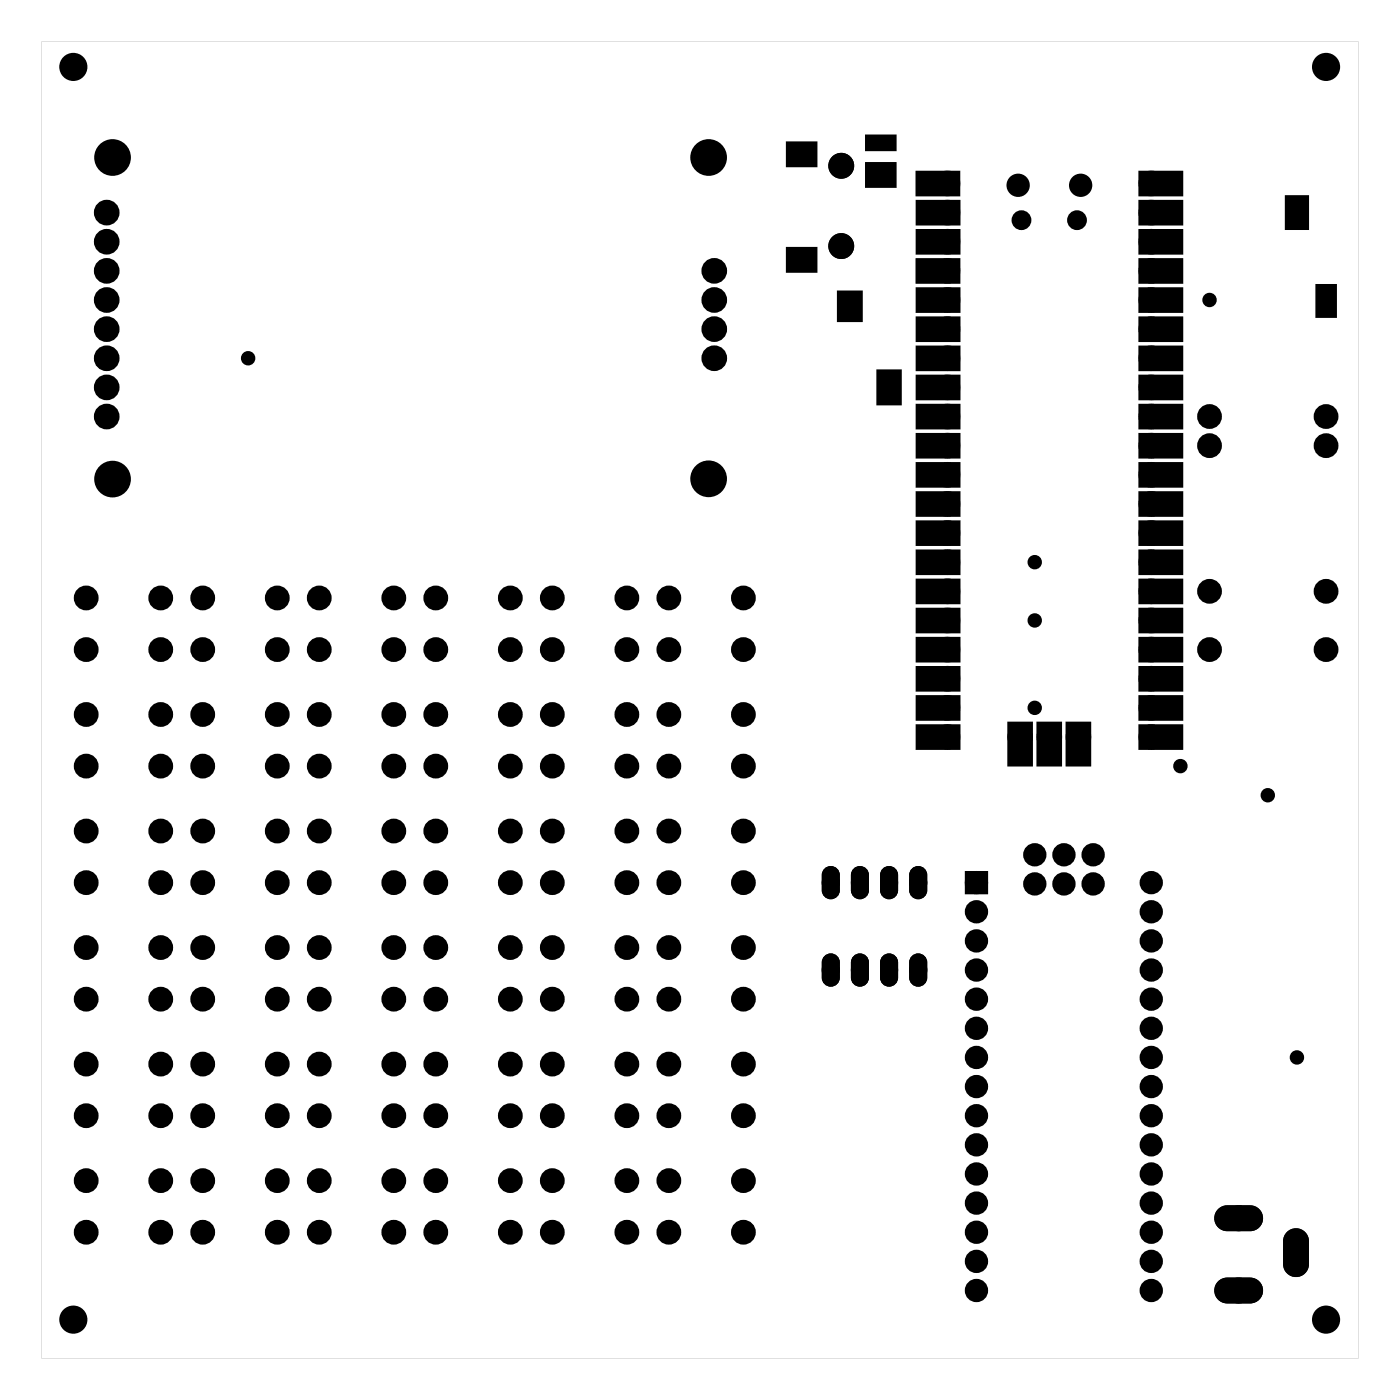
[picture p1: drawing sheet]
<svg xmlns="http://www.w3.org/2000/svg" width="122mm" height="122mm" viewBox="0 0 122 122" stroke-linecap="round" stroke-linejoin="round" font-family="sans-serif">
<g fill="#000">
<path d="M68.6 12.5h2.5v2h-2.5zM75.5 14.3h2.5v2h-2.5zM75.5 11.9h2.5v1.2h-2.5zM79.9 15h3.7v2h-3.7zM80 17.6h3.6v1.9h-3.6zM99.4 17.6h3.6v1.9h-3.6zM99.4 15h3.6v2h-3.6zM112.1 17.1h1.9v2.8h-1.9zM68.6 21.7h2.5v2h-2.5zM73.1 25.5h2v2.5h-2zM76.5 32.3h2v2.9h-2zM79.9 22.6h3.7v2h-3.7z"/>
<path d="M80 20.1h3.6v2h-3.6zM80 25.2h3.6v2h-3.6zM80 27.7h3.6v2h-3.6zM80 30.3h3.6v1.9h-3.6zM80 32.8h3.6v2h-3.6zM80 35.3h3.6v2h-3.6zM80 37.9h3.6v2h-3.6zM99.4 37.9h3.6v2h-3.6zM99.4 35.3h3.6v2h-3.6zM99.4 32.8h3.6v2h-3.6zM99.4 30.3h3.6v1.9h-3.6zM99.4 27.7h3.6v2h-3.6z"/>
<path d="M99.4 25.2h3.6v2h-3.6zM99.4 22.6h3.6v2h-3.6zM99.4 20.1h3.6v2h-3.6zM114.8 24.9h1.6v2.7h-1.6zM80 40.4h3.6v2h-3.6zM80 43h3.6v1.9h-3.6zM80 45.5h3.6v2h-3.6zM80 48h3.6v2h-3.6zM80 50.6h3.6v2h-3.6zM80 53.1h3.6v2h-3.6zM80 55.7h3.6v1.9h-3.6zM80 58.2h3.6v2h-3.6z"/>
<path d="M99.4 58.2h3.6v2h-3.6zM99.4 55.7h3.6v1.9h-3.6zM99.4 53.1h3.6v2h-3.6zM99.4 50.6h3.6v2h-3.6zM99.4 48h3.6v2h-3.6zM99.4 45.5h3.6v2h-3.6zM99.4 43h3.6v1.9h-3.6zM99.4 40.4h3.6v2h-3.6zM80 60.7h3.6v2h-3.6zM80 63.3h3.6v2h-3.6zM84.5 76.3h1.3v1.3h-1.3zM87.9 63h2v3.7h-2z"/>
<path d="M90.5 63h2v3.7h-2zM93 63h2v3.7h-2zM99.4 63.3h3.6v2h-3.6zM99.4 60.7h3.6v2h-3.6z"/>
<path d="M3.6 3.6h114.8v114.8h-114.8zM3.6 3.6v114.8h114.8v-114.8z"/>
<path d="M72 75.8a.66 .66 0 0 1 .7-.1 .66 .66 0 0 1 .4 .6v1.3a.66 .66 0 0 1-.7 .7 .66 .66 0 0 1-.6-.7v-1.3zM72 77a.41 .41 0 0 0 .8 0 .41 .41 0 0 0-.8 0z"/>
<path d="M72 75.8a.66 .66 0 0 1 .7-.1 .66 .66 0 0 1 .4 .6v1.3a.66 .66 0 0 1-.7 .7 .66 .66 0 0 1-.6-.7v-1.3zM72 77a.41 .41 0 0 0 .8 0 .41 .41 0 0 0-.8 0z"/>
<path d="M74.5 75.8a.66 .66 0 0 1 .7-.1 .66 .66 0 0 1 .4 .6v1.3a.66 .66 0 0 1-.6 .7 .66 .66 0 0 1-.7-.7v-1.3zM74.6 77a.41 .41 0 0 0 .8 0 .41 .41 0 0 0-.8 0z"/>
<path d="M74.5 75.8a.66 .66 0 0 1 .7-.1 .66 .66 0 0 1 .4 .6v1.3a.66 .66 0 0 1-.6 .7 .66 .66 0 0 1-.7-.7v-1.3zM74.6 77a.41 .41 0 0 0 .8 0 .41 .41 0 0 0-.8 0z"/>
<path d="M77 75.8a.66 .66 0 0 1 .8-.1 .66 .66 0 0 1 .4 .6v1.3a.66 .66 0 0 1-.7 .7 .66 .66 0 0 1-.6-.7v-1.3zM77.1 77a.41 .41 0 0 0 .8 0 .41 .41 0 0 0-.8 0z"/>
<path d="M77 75.8a.66 .66 0 0 1 .8-.1 .66 .66 0 0 1 .4 .6v1.3a.66 .66 0 0 1-.7 .7 .66 .66 0 0 1-.6-.7v-1.3zM77.1 77a.41 .41 0 0 0 .8 0 .41 .41 0 0 0-.8 0z"/>
<path d="M79.6 75.8a.66 .66 0 0 1 .7-.1 .66 .66 0 0 1 .4 .6v1.3a.66 .66 0 0 1-.6 .7 .66 .66 0 0 1-.7-.7v-1.3zM79.6 77a.45 .45 0 0 0 .9 0 .45 .45 0 0 0-.9 0z"/>
<path d="M79.6 75.8a.66 .66 0 0 1 .7-.1 .66 .66 0 0 1 .4 .6v1.3a.66 .66 0 0 1-.6 .7 .66 .66 0 0 1-.7-.7v-1.3zM79.6 77a.45 .45 0 0 0 .9 0 .45 .45 0 0 0-.9 0z"/>
<path d="M72 83.4a.66 .66 0 0 1 .7-.1 .66 .66 0 0 1 .4 .6v1.3a.66 .66 0 0 1-.7 .7 .66 .66 0 0 1-.6-.7v-1.3zM72 84.6a.41 .41 0 0 0 .8 0 .41 .41 0 0 0-.8 0z"/>
<path d="M72 83.4a.66 .66 0 0 1 .7-.1 .66 .66 0 0 1 .4 .6v1.3a.66 .66 0 0 1-.7 .7 .66 .66 0 0 1-.6-.7v-1.3zM72 84.6a.41 .41 0 0 0 .8 0 .41 .41 0 0 0-.8 0z"/>
<path d="M74.5 83.4a.66 .66 0 0 1 .7-.1 .66 .66 0 0 1 .4 .6v1.3a.66 .66 0 0 1-.6 .7 .66 .66 0 0 1-.7-.7v-1.3zM74.6 84.6a.41 .41 0 0 0 .8 0 .41 .41 0 0 0-.8 0z"/>
<path d="M74.5 83.4a.66 .66 0 0 1 .7-.1 .66 .66 0 0 1 .4 .6v1.3a.66 .66 0 0 1-.6 .7 .66 .66 0 0 1-.7-.7v-1.3zM74.6 84.6a.41 .41 0 0 0 .8 0 .41 .41 0 0 0-.8 0z"/>
<path d="M77 83.4a.66 .66 0 0 1 .8-.1 .66 .66 0 0 1 .4 .6v1.3a.66 .66 0 0 1-.7 .7 .66 .66 0 0 1-.6-.7v-1.3zM77.1 84.6a.41 .41 0 0 0 .8 0 .41 .41 0 0 0-.8 0z"/>
<path d="M77 83.4a.66 .66 0 0 1 .8-.1 .66 .66 0 0 1 .4 .6v1.3a.66 .66 0 0 1-.7 .7 .66 .66 0 0 1-.6-.7v-1.3zM77.1 84.6a.41 .41 0 0 0 .8 0 .41 .41 0 0 0-.8 0z"/>
<path d="M79.6 83.4a.66 .66 0 0 1 .7-.1 .66 .66 0 0 1 .4 .6v1.3a.66 .66 0 0 1-.6 .7 .66 .66 0 0 1-.7-.7v-1.3zM79.6 84.6a.45 .45 0 0 0 .9 0 .45 .45 0 0 0-.9 0z"/>
<path d="M79.6 83.4a.66 .66 0 0 1 .7-.1 .66 .66 0 0 1 .4 .6v1.3a.66 .66 0 0 1-.6 .7 .66 .66 0 0 1-.7-.7v-1.3zM79.6 84.6a.45 .45 0 0 0 .9 0 .45 .45 0 0 0-.9 0z"/>
<path d="M106.3 105.5l.3-.2 .4-.1h2a1 1 0 0 1 1 1 1 1 0 0 1-1 1h-2a1 1 0 0 1-.9-.6 1 1 0 0 1 .2-1.1zM107.5 106.2a.5 .5 0 0 0 1 0 .5 .5 0 0 0-1 0z"/>
<path d="M106.3 111.8l.3-.2 .4-.1h2a1 1 0 0 1 1 1 1 1 0 0 1-1 1h-2a1 1 0 0 1-.9-.6 1 1 0 0 1 .2-1.1zM107.5 112.5a.5 .5 0 0 0 1 0 .5 .5 0 0 0-1 0z"/>
<path d="M106.3 105.5l.3-.2 .4-.1h2a1 1 0 0 1 1 1 1 1 0 0 1-1 1h-2a1 1 0 0 1-.9-.6 1 1 0 0 1 .2-1.1zM107.5 106.2a.5 .5 0 0 0 1 0 .5 .5 0 0 0-1 0z"/>
<path d="M106.3 111.8l.3-.2 .4-.1h2a1 1 0 0 1 1 1 1 1 0 0 1-1 1h-2a1 1 0 0 1-.9-.6 1 1 0 0 1 .2-1.1zM107.5 112.5a.5 .5 0 0 0 1 0 .5 .5 0 0 0-1 0z"/>
<path d="M112.3 107.5a1 1 0 0 1 1.1-.2 1 1 0 0 1 .6 .9v2a1 1 0 0 1-1 1 1 1 0 0 1-1-1v-2l.1-.4zM112.5 109.2a.5 .5 0 0 0 1 0 .5 .5 0 0 0-1 0z"/>
<path d="M112.3 107.5a1 1 0 0 1 1.1-.2 1 1 0 0 1 .6 .9v2a1 1 0 0 1-1 1 1 1 0 0 1-1-1v-2l.1-.4zM112.5 109.2a.5 .5 0 0 0 1 0 .5 .5 0 0 0-1 0z"/>
</g>
<g fill="#000">
<circle cx="6.4" cy="5.8" r="1.1"/>
<circle cx="9.3" cy="18.5" r=".74"/>
<circle cx="9.8" cy="13.7" r="1.6"/>
<circle cx="61.8" cy="13.7" r="1.6"/>
<circle cx="73.3" cy="14.5" r="1"/>
<circle cx="82.6" cy="16" r=".74"/>
<circle cx="82.6" cy="18.5" r=".74"/>
<circle cx="88.8" cy="16.2" r=".89"/>
<circle cx="89.1" cy="19.2" r=".74"/>
<circle cx="93.9" cy="19.2" r=".74"/>
<circle cx="94.2" cy="16.2" r=".89"/>
<circle cx="100.4" cy="16" r=".74"/>
<circle cx="100.4" cy="18.5" r=".74"/>
<circle cx="115.6" cy="5.8" r="1.1"/>
<circle cx="9.3" cy="21.1" r=".74"/>
<circle cx="9.3" cy="33.8" r=".74"/>
<circle cx="9.3" cy="31.2" r=".74"/>
<circle cx="9.3" cy="26.2" r=".74"/>
<circle cx="9.3" cy="36.3" r=".74"/>
<circle cx="9.3" cy="23.6" r=".74"/>
<circle cx="9.3" cy="28.7" r=".74"/>
<circle cx="21.6" cy="31.2" r=".35"/>
<circle cx="62.3" cy="28.7" r=".74"/>
<circle cx="62.3" cy="23.6" r=".74"/>
<circle cx="62.3" cy="31.2" r=".74"/>
<circle cx="62.3" cy="26.2" r=".74"/>
<circle cx="73.3" cy="21.5" r="1"/>
<circle cx="82.6" cy="38.9" r=".74"/>
<circle cx="82.6" cy="23.6" r=".74"/>
<circle cx="82.6" cy="26.2" r=".74"/>
<circle cx="82.6" cy="28.7" r=".74"/>
<circle cx="82.6" cy="31.2" r=".74"/>
<circle cx="82.6" cy="33.8" r=".74"/>
<circle cx="82.6" cy="36.3" r=".74"/>
<circle cx="82.6" cy="21.1" r=".74"/>
<circle cx="100.4" cy="38.9" r=".74"/>
<circle cx="100.4" cy="23.6" r=".74"/>
<circle cx="100.4" cy="26.2" r=".74"/>
<circle cx="100.4" cy="28.7" r=".74"/>
<circle cx="100.4" cy="36.3" r=".74"/>
<circle cx="100.4" cy="33.8" r=".74"/>
<circle cx="100.4" cy="31.2" r=".74"/>
<circle cx="100.4" cy="21.1" r=".74"/>
<circle cx="105.5" cy="26.2" r=".35"/>
<circle cx="105.5" cy="38.9" r=".7"/>
<circle cx="105.5" cy="36.3" r=".7"/>
<circle cx="115.6" cy="38.9" r=".7"/>
<circle cx="115.6" cy="36.3" r=".7"/>
<circle cx="7.5" cy="52.1" r=".7"/>
<circle cx="7.5" cy="56.6" r=".7"/>
<circle cx="9.8" cy="41.8" r="1.6"/>
<circle cx="14" cy="52.1" r=".7"/>
<circle cx="14" cy="56.6" r=".7"/>
<circle cx="17.7" cy="56.6" r=".7"/>
<circle cx="17.7" cy="52.1" r=".7"/>
<circle cx="24.2" cy="52.1" r=".7"/>
<circle cx="24.2" cy="56.6" r=".7"/>
<circle cx="27.8" cy="56.6" r=".7"/>
<circle cx="27.8" cy="52.1" r=".7"/>
<circle cx="34.3" cy="52.1" r=".7"/>
<circle cx="34.3" cy="56.6" r=".7"/>
<circle cx="38" cy="56.6" r=".7"/>
<circle cx="38" cy="52.1" r=".7"/>
<circle cx="44.5" cy="56.6" r=".7"/>
<circle cx="44.5" cy="52.1" r=".7"/>
<circle cx="48.2" cy="52.1" r=".7"/>
<circle cx="48.2" cy="56.6" r=".7"/>
<circle cx="54.7" cy="52.1" r=".7"/>
<circle cx="54.7" cy="56.6" r=".7"/>
<circle cx="58.3" cy="56.6" r=".7"/>
<circle cx="58.3" cy="52.1" r=".7"/>
<circle cx="61.8" cy="41.7" r="1.6"/>
<circle cx="64.8" cy="56.6" r=".7"/>
<circle cx="64.8" cy="52.1" r=".7"/>
<circle cx="82.6" cy="49" r=".74"/>
<circle cx="82.6" cy="54.1" r=".74"/>
<circle cx="82.6" cy="56.6" r=".74"/>
<circle cx="82.6" cy="41.4" r=".74"/>
<circle cx="82.6" cy="43.9" r=".74"/>
<circle cx="82.6" cy="51.6" r=".74"/>
<circle cx="82.6" cy="59.2" r=".74"/>
<circle cx="82.6" cy="46.5" r=".74"/>
<circle cx="90.2" cy="49" r=".35"/>
<circle cx="90.2" cy="54.1" r=".35"/>
<circle cx="100.4" cy="56.6" r=".74"/>
<circle cx="100.4" cy="51.6" r=".74"/>
<circle cx="100.4" cy="43.9" r=".74"/>
<circle cx="100.4" cy="59.2" r=".74"/>
<circle cx="100.4" cy="54.1" r=".74"/>
<circle cx="100.4" cy="49" r=".74"/>
<circle cx="100.4" cy="41.4" r=".74"/>
<circle cx="100.4" cy="46.5" r=".74"/>
<circle cx="105.5" cy="51.6" r=".7"/>
<circle cx="105.5" cy="56.6" r=".7"/>
<circle cx="115.6" cy="56.6" r=".7"/>
<circle cx="115.6" cy="51.6" r=".7"/>
<circle cx="7.5" cy="72.5" r=".7"/>
<circle cx="7.5" cy="77" r=".7"/>
<circle cx="7.5" cy="66.8" r=".7"/>
<circle cx="7.5" cy="62.3" r=".7"/>
<circle cx="14" cy="72.5" r=".7"/>
<circle cx="14" cy="77" r=".7"/>
<circle cx="14" cy="66.8" r=".7"/>
<circle cx="14" cy="62.3" r=".7"/>
<circle cx="17.7" cy="72.5" r=".7"/>
<circle cx="17.7" cy="77" r=".7"/>
<circle cx="17.7" cy="66.8" r=".7"/>
<circle cx="17.7" cy="62.3" r=".7"/>
<circle cx="24.2" cy="72.5" r=".7"/>
<circle cx="24.2" cy="77" r=".7"/>
<circle cx="24.2" cy="66.8" r=".7"/>
<circle cx="24.2" cy="62.3" r=".7"/>
<circle cx="27.8" cy="72.5" r=".7"/>
<circle cx="27.8" cy="77" r=".7"/>
<circle cx="27.8" cy="66.8" r=".7"/>
<circle cx="27.8" cy="62.3" r=".7"/>
<circle cx="34.3" cy="72.5" r=".7"/>
<circle cx="34.3" cy="77" r=".7"/>
<circle cx="34.3" cy="66.8" r=".7"/>
<circle cx="34.3" cy="62.3" r=".7"/>
<circle cx="38" cy="72.5" r=".7"/>
<circle cx="38" cy="77" r=".7"/>
<circle cx="38" cy="66.8" r=".7"/>
<circle cx="38" cy="62.3" r=".7"/>
<circle cx="44.5" cy="72.5" r=".7"/>
<circle cx="44.5" cy="77" r=".7"/>
<circle cx="44.5" cy="66.8" r=".7"/>
<circle cx="44.5" cy="62.3" r=".7"/>
<circle cx="48.2" cy="72.5" r=".7"/>
<circle cx="48.2" cy="77" r=".7"/>
<circle cx="48.2" cy="66.8" r=".7"/>
<circle cx="48.2" cy="62.3" r=".7"/>
<circle cx="54.7" cy="72.5" r=".7"/>
<circle cx="54.7" cy="77" r=".7"/>
<circle cx="54.7" cy="66.8" r=".7"/>
<circle cx="54.7" cy="62.3" r=".7"/>
<circle cx="58.3" cy="72.5" r=".7"/>
<circle cx="58.3" cy="77" r=".7"/>
<circle cx="58.3" cy="66.8" r=".7"/>
<circle cx="58.3" cy="62.3" r=".7"/>
<circle cx="64.8" cy="72.5" r=".7"/>
<circle cx="64.8" cy="77" r=".7"/>
<circle cx="64.8" cy="66.8" r=".7"/>
<circle cx="64.8" cy="62.3" r=".7"/>
<circle cx="72.4" cy="77" r=".53"/>
<circle cx="75" cy="77" r=".53"/>
<circle cx="77.5" cy="77" r=".53"/>
<circle cx="80.1" cy="77" r=".53"/>
<circle cx="82.6" cy="64.3" r=".74"/>
<circle cx="82.6" cy="61.7" r=".74"/>
<circle cx="85.1" cy="77" r=".67"/>
<circle cx="85.1" cy="79.5" r=".67"/>
<circle cx="88.9" cy="64.3" r=".74"/>
<circle cx="90.2" cy="61.7" r=".35"/>
<circle cx="90.2" cy="74.5" r=".67"/>
<circle cx="90.2" cy="77.1" r=".67"/>
<circle cx="91.5" cy="64.3" r=".74"/>
<circle cx="92.8" cy="74.5" r=".67"/>
<circle cx="92.8" cy="77.1" r=".67"/>
<circle cx="94" cy="64.3" r=".74"/>
<circle cx="95.3" cy="74.5" r=".67"/>
<circle cx="95.3" cy="77.1" r=".67"/>
<circle cx="100.4" cy="61.7" r=".74"/>
<circle cx="100.4" cy="64.3" r=".74"/>
<circle cx="100.4" cy="77" r=".67"/>
<circle cx="100.4" cy="79.5" r=".67"/>
<circle cx="102.9" cy="66.8" r=".35"/>
<circle cx="110.5" cy="69.3" r=".35"/>
<circle cx="7.5" cy="92.8" r=".7"/>
<circle cx="7.5" cy="97.3" r=".7"/>
<circle cx="7.5" cy="82.6" r=".7"/>
<circle cx="7.5" cy="87.1" r=".7"/>
<circle cx="14" cy="97.3" r=".7"/>
<circle cx="14" cy="92.8" r=".7"/>
<circle cx="14" cy="82.6" r=".7"/>
<circle cx="14" cy="87.1" r=".7"/>
<circle cx="17.7" cy="92.8" r=".7"/>
<circle cx="17.7" cy="97.3" r=".7"/>
<circle cx="17.7" cy="87.1" r=".7"/>
<circle cx="17.7" cy="82.6" r=".7"/>
<circle cx="24.2" cy="97.3" r=".7"/>
<circle cx="24.2" cy="92.8" r=".7"/>
<circle cx="24.2" cy="87.1" r=".7"/>
<circle cx="24.2" cy="82.6" r=".7"/>
<circle cx="27.8" cy="92.8" r=".7"/>
<circle cx="27.8" cy="97.3" r=".7"/>
<circle cx="27.8" cy="82.6" r=".7"/>
<circle cx="27.8" cy="87.1" r=".7"/>
<circle cx="34.3" cy="97.3" r=".7"/>
<circle cx="34.3" cy="92.8" r=".7"/>
<circle cx="34.3" cy="87.1" r=".7"/>
<circle cx="34.3" cy="82.6" r=".7"/>
<circle cx="38" cy="97.3" r=".7"/>
<circle cx="38" cy="92.8" r=".7"/>
<circle cx="38" cy="87.1" r=".7"/>
<circle cx="38" cy="82.6" r=".7"/>
<circle cx="44.5" cy="97.3" r=".7"/>
<circle cx="44.5" cy="92.8" r=".7"/>
<circle cx="44.5" cy="87.1" r=".7"/>
<circle cx="44.5" cy="82.6" r=".7"/>
<circle cx="48.2" cy="92.8" r=".7"/>
<circle cx="48.2" cy="97.3" r=".7"/>
<circle cx="48.2" cy="87.1" r=".7"/>
<circle cx="48.2" cy="82.6" r=".7"/>
<circle cx="54.7" cy="97.3" r=".7"/>
<circle cx="54.7" cy="92.8" r=".7"/>
<circle cx="54.7" cy="82.6" r=".7"/>
<circle cx="54.7" cy="87.1" r=".7"/>
<circle cx="58.3" cy="97.3" r=".7"/>
<circle cx="58.3" cy="92.8" r=".7"/>
<circle cx="58.3" cy="87.1" r=".7"/>
<circle cx="58.3" cy="82.6" r=".7"/>
<circle cx="64.8" cy="97.3" r=".7"/>
<circle cx="64.8" cy="92.8" r=".7"/>
<circle cx="64.8" cy="87.1" r=".7"/>
<circle cx="64.8" cy="82.6" r=".7"/>
<circle cx="72.4" cy="84.6" r=".53"/>
<circle cx="75" cy="84.6" r=".53"/>
<circle cx="77.5" cy="84.6" r=".53"/>
<circle cx="80.1" cy="84.6" r=".53"/>
<circle cx="85.1" cy="87.1" r=".67"/>
<circle cx="85.1" cy="84.6" r=".67"/>
<circle cx="85.1" cy="82" r=".67"/>
<circle cx="85.1" cy="97.3" r=".67"/>
<circle cx="85.1" cy="99.8" r=".67"/>
<circle cx="85.1" cy="89.7" r=".67"/>
<circle cx="85.1" cy="92.2" r=".67"/>
<circle cx="85.1" cy="94.7" r=".67"/>
<circle cx="100.4" cy="87.1" r=".67"/>
<circle cx="100.4" cy="82" r=".67"/>
<circle cx="100.4" cy="84.6" r=".67"/>
<circle cx="100.4" cy="97.3" r=".67"/>
<circle cx="100.4" cy="99.8" r=".67"/>
<circle cx="100.4" cy="89.7" r=".67"/>
<circle cx="100.4" cy="94.7" r=".67"/>
<circle cx="100.4" cy="92.2" r=".67"/>
<circle cx="113.1" cy="92.2" r=".35"/>
<circle cx="6.4" cy="115.1" r="1.1"/>
<circle cx="7.5" cy="107.4" r=".7"/>
<circle cx="7.5" cy="102.9" r=".7"/>
<circle cx="14" cy="107.4" r=".7"/>
<circle cx="14" cy="102.9" r=".7"/>
<circle cx="17.7" cy="107.4" r=".7"/>
<circle cx="17.7" cy="102.9" r=".7"/>
<circle cx="24.2" cy="107.4" r=".7"/>
<circle cx="24.2" cy="102.9" r=".7"/>
<circle cx="27.8" cy="107.4" r=".7"/>
<circle cx="27.8" cy="102.9" r=".7"/>
<circle cx="34.3" cy="107.4" r=".7"/>
<circle cx="34.3" cy="102.9" r=".7"/>
<circle cx="38" cy="107.4" r=".7"/>
<circle cx="38" cy="102.9" r=".7"/>
<circle cx="44.5" cy="107.4" r=".7"/>
<circle cx="44.5" cy="102.9" r=".7"/>
<circle cx="48.2" cy="107.4" r=".7"/>
<circle cx="48.2" cy="102.9" r=".7"/>
<circle cx="54.7" cy="107.4" r=".7"/>
<circle cx="54.7" cy="102.9" r=".7"/>
<circle cx="58.3" cy="107.4" r=".7"/>
<circle cx="58.3" cy="102.9" r=".7"/>
<circle cx="64.8" cy="102.9" r=".7"/>
<circle cx="64.8" cy="107.4" r=".7"/>
<circle cx="85.1" cy="104.9" r=".67"/>
<circle cx="85.1" cy="110" r=".67"/>
<circle cx="85.1" cy="107.4" r=".67"/>
<circle cx="85.1" cy="102.4" r=".67"/>
<circle cx="85.1" cy="112.5" r=".67"/>
<circle cx="100.4" cy="112.5" r=".67"/>
<circle cx="100.4" cy="102.4" r=".67"/>
<circle cx="100.4" cy="110" r=".67"/>
<circle cx="100.4" cy="107.4" r=".67"/>
<circle cx="100.4" cy="104.9" r=".67"/>
<circle cx="108" cy="106.2" r=".75"/>
<circle cx="108" cy="112.5" r=".75"/>
<circle cx="113" cy="109.2" r=".75"/>
<circle cx="115.6" cy="115.1" r="1.1"/>
</g>
<g fill="none" stroke="#000" stroke-width=".76" stroke-linecap="butt">
<circle cx="9.3" cy="18.5" r=".74"/>
<circle cx="82.6" cy="18.5" r=".74"/>
<circle cx="82.6" cy="16" r=".74"/>
<circle cx="100.4" cy="18.5" r=".74"/>
<circle cx="100.4" cy="16" r=".74"/>
<circle cx="9.3" cy="23.6" r=".74"/>
<circle cx="9.3" cy="21.1" r=".74"/>
<circle cx="9.3" cy="28.7" r=".74"/>
<circle cx="9.3" cy="26.2" r=".74"/>
<circle cx="9.3" cy="31.2" r=".74"/>
<circle cx="9.3" cy="33.8" r=".74"/>
<circle cx="9.3" cy="36.3" r=".74"/>
<circle cx="62.3" cy="31.2" r=".74"/>
<circle cx="62.3" cy="28.7" r=".74"/>
<circle cx="62.3" cy="26.2" r=".74"/>
<circle cx="62.3" cy="23.6" r=".74"/>
<circle cx="82.6" cy="28.7" r=".74"/>
<circle cx="82.6" cy="26.2" r=".74"/>
<circle cx="82.6" cy="31.2" r=".74"/>
<circle cx="82.6" cy="21.1" r=".74"/>
<circle cx="82.6" cy="23.6" r=".74"/>
<circle cx="82.6" cy="38.9" r=".74"/>
<circle cx="82.6" cy="36.3" r=".74"/>
<circle cx="82.6" cy="33.8" r=".74"/>
<circle cx="100.4" cy="26.2" r=".74"/>
<circle cx="100.4" cy="31.2" r=".74"/>
<circle cx="100.4" cy="28.7" r=".74"/>
<circle cx="100.4" cy="21.1" r=".74"/>
<circle cx="100.4" cy="23.6" r=".74"/>
<circle cx="100.4" cy="36.3" r=".74"/>
<circle cx="100.4" cy="38.9" r=".74"/>
<circle cx="100.4" cy="33.8" r=".74"/>
<circle cx="105.5" cy="36.3" r=".7"/>
<circle cx="105.5" cy="38.9" r=".7"/>
<circle cx="115.6" cy="38.9" r=".7"/>
<circle cx="115.6" cy="36.3" r=".7"/>
<circle cx="7.5" cy="56.6" r=".7"/>
<circle cx="7.5" cy="52.1" r=".7"/>
<circle cx="14" cy="56.6" r=".7"/>
<circle cx="14" cy="52.1" r=".7"/>
<circle cx="17.7" cy="56.6" r=".7"/>
<circle cx="17.7" cy="52.1" r=".7"/>
<circle cx="24.2" cy="56.6" r=".7"/>
<circle cx="24.2" cy="52.1" r=".7"/>
<circle cx="27.8" cy="56.6" r=".7"/>
<circle cx="27.8" cy="52.1" r=".7"/>
<circle cx="34.3" cy="56.6" r=".7"/>
<circle cx="34.3" cy="52.1" r=".7"/>
<circle cx="38" cy="56.6" r=".7"/>
<circle cx="38" cy="52.1" r=".7"/>
<circle cx="44.5" cy="56.6" r=".7"/>
<circle cx="44.5" cy="52.1" r=".7"/>
<circle cx="48.2" cy="56.6" r=".7"/>
<circle cx="48.2" cy="52.1" r=".7"/>
<circle cx="54.7" cy="56.6" r=".7"/>
<circle cx="54.7" cy="52.1" r=".7"/>
<circle cx="58.3" cy="56.6" r=".7"/>
<circle cx="58.3" cy="52.1" r=".7"/>
<circle cx="64.8" cy="56.6" r=".7"/>
<circle cx="64.8" cy="52.1" r=".7"/>
<circle cx="82.6" cy="59.2" r=".74"/>
<circle cx="82.6" cy="56.6" r=".74"/>
<circle cx="82.6" cy="54.1" r=".74"/>
<circle cx="82.6" cy="46.5" r=".74"/>
<circle cx="82.6" cy="49" r=".74"/>
<circle cx="82.6" cy="41.4" r=".74"/>
<circle cx="82.6" cy="51.6" r=".74"/>
<circle cx="82.6" cy="43.9" r=".74"/>
<circle cx="100.4" cy="59.2" r=".74"/>
<circle cx="100.4" cy="56.6" r=".74"/>
<circle cx="100.4" cy="54.1" r=".74"/>
<circle cx="100.4" cy="43.9" r=".74"/>
<circle cx="100.4" cy="51.6" r=".74"/>
<circle cx="100.4" cy="49" r=".74"/>
<circle cx="100.4" cy="41.4" r=".74"/>
<circle cx="100.4" cy="46.5" r=".74"/>
<circle cx="105.5" cy="56.6" r=".7"/>
<circle cx="105.5" cy="51.6" r=".7"/>
<circle cx="115.6" cy="51.6" r=".7"/>
<circle cx="115.6" cy="56.6" r=".7"/>
<circle cx="7.5" cy="66.8" r=".7"/>
<circle cx="7.5" cy="77" r=".7"/>
<circle cx="7.5" cy="72.5" r=".7"/>
<circle cx="7.5" cy="62.3" r=".7"/>
<circle cx="14" cy="66.8" r=".7"/>
<circle cx="14" cy="77" r=".7"/>
<circle cx="14" cy="62.3" r=".7"/>
<circle cx="14" cy="72.5" r=".7"/>
<circle cx="17.7" cy="66.8" r=".7"/>
<circle cx="17.7" cy="77" r=".7"/>
<circle cx="17.7" cy="72.5" r=".7"/>
<circle cx="17.7" cy="62.3" r=".7"/>
<circle cx="24.2" cy="66.8" r=".7"/>
<circle cx="24.2" cy="77" r=".7"/>
<circle cx="24.2" cy="72.5" r=".7"/>
<circle cx="24.2" cy="62.3" r=".7"/>
<circle cx="27.8" cy="66.8" r=".7"/>
<circle cx="27.8" cy="77" r=".7"/>
<circle cx="27.8" cy="72.5" r=".7"/>
<circle cx="27.8" cy="62.3" r=".7"/>
<circle cx="34.3" cy="66.8" r=".7"/>
<circle cx="34.3" cy="77" r=".7"/>
<circle cx="34.3" cy="62.3" r=".7"/>
<circle cx="34.3" cy="72.5" r=".7"/>
<circle cx="38" cy="66.8" r=".7"/>
<circle cx="38" cy="77" r=".7"/>
<circle cx="38" cy="62.3" r=".7"/>
<circle cx="38" cy="72.5" r=".7"/>
<circle cx="44.5" cy="77" r=".7"/>
<circle cx="44.5" cy="66.8" r=".7"/>
<circle cx="44.5" cy="62.3" r=".7"/>
<circle cx="44.5" cy="72.5" r=".7"/>
<circle cx="48.2" cy="77" r=".7"/>
<circle cx="48.2" cy="66.8" r=".7"/>
<circle cx="48.2" cy="72.5" r=".7"/>
<circle cx="48.2" cy="62.3" r=".7"/>
<circle cx="54.7" cy="66.8" r=".7"/>
<circle cx="54.7" cy="77" r=".7"/>
<circle cx="54.7" cy="72.5" r=".7"/>
<circle cx="54.7" cy="62.3" r=".7"/>
<circle cx="58.3" cy="66.8" r=".7"/>
<circle cx="58.3" cy="77" r=".7"/>
<circle cx="58.3" cy="62.3" r=".7"/>
<circle cx="58.3" cy="72.5" r=".7"/>
<circle cx="64.8" cy="66.8" r=".7"/>
<circle cx="64.8" cy="77" r=".7"/>
<circle cx="64.8" cy="72.5" r=".7"/>
<circle cx="64.8" cy="62.3" r=".7"/>
<circle cx="82.6" cy="61.7" r=".74"/>
<circle cx="82.6" cy="64.3" r=".74"/>
<circle cx="88.9" cy="64.3" r=".74"/>
<circle cx="91.5" cy="64.3" r=".74"/>
<circle cx="94" cy="64.3" r=".74"/>
<circle cx="100.4" cy="64.3" r=".74"/>
<circle cx="100.4" cy="61.7" r=".74"/>
<circle cx="7.5" cy="97.3" r=".7"/>
<circle cx="7.5" cy="87.1" r=".7"/>
<circle cx="7.5" cy="82.6" r=".7"/>
<circle cx="7.5" cy="92.8" r=".7"/>
<circle cx="14" cy="97.3" r=".7"/>
<circle cx="14" cy="87.1" r=".7"/>
<circle cx="14" cy="82.6" r=".7"/>
<circle cx="14" cy="92.8" r=".7"/>
<circle cx="17.7" cy="87.1" r=".7"/>
<circle cx="17.7" cy="97.3" r=".7"/>
<circle cx="17.7" cy="92.8" r=".7"/>
<circle cx="17.7" cy="82.6" r=".7"/>
<circle cx="24.2" cy="97.3" r=".7"/>
<circle cx="24.2" cy="87.1" r=".7"/>
<circle cx="24.2" cy="82.6" r=".7"/>
<circle cx="24.2" cy="92.8" r=".7"/>
<circle cx="27.8" cy="97.3" r=".7"/>
<circle cx="27.8" cy="87.1" r=".7"/>
<circle cx="27.8" cy="82.6" r=".7"/>
<circle cx="27.8" cy="92.8" r=".7"/>
<circle cx="34.3" cy="87.1" r=".7"/>
<circle cx="34.3" cy="97.3" r=".7"/>
<circle cx="34.3" cy="82.6" r=".7"/>
<circle cx="34.3" cy="92.8" r=".7"/>
<circle cx="38" cy="97.3" r=".7"/>
<circle cx="38" cy="87.1" r=".7"/>
<circle cx="38" cy="82.6" r=".7"/>
<circle cx="38" cy="92.8" r=".7"/>
<circle cx="44.5" cy="97.3" r=".7"/>
<circle cx="44.5" cy="87.1" r=".7"/>
<circle cx="44.5" cy="82.6" r=".7"/>
<circle cx="44.5" cy="92.8" r=".7"/>
<circle cx="48.2" cy="97.3" r=".7"/>
<circle cx="48.2" cy="87.1" r=".7"/>
<circle cx="48.2" cy="82.6" r=".7"/>
<circle cx="48.2" cy="92.8" r=".7"/>
<circle cx="54.7" cy="97.3" r=".7"/>
<circle cx="54.7" cy="87.1" r=".7"/>
<circle cx="54.7" cy="82.6" r=".7"/>
<circle cx="54.7" cy="92.8" r=".7"/>
<circle cx="58.3" cy="97.3" r=".7"/>
<circle cx="58.3" cy="87.1" r=".7"/>
<circle cx="58.3" cy="92.8" r=".7"/>
<circle cx="58.3" cy="82.6" r=".7"/>
<circle cx="64.8" cy="97.3" r=".7"/>
<circle cx="64.8" cy="87.1" r=".7"/>
<circle cx="64.8" cy="82.6" r=".7"/>
<circle cx="64.8" cy="92.8" r=".7"/>
<circle cx="7.5" cy="107.4" r=".7"/>
<circle cx="7.5" cy="102.9" r=".7"/>
<circle cx="14" cy="107.4" r=".7"/>
<circle cx="14" cy="102.9" r=".7"/>
<circle cx="17.7" cy="107.4" r=".7"/>
<circle cx="17.7" cy="102.9" r=".7"/>
<circle cx="24.2" cy="107.4" r=".7"/>
<circle cx="24.2" cy="102.9" r=".7"/>
<circle cx="27.8" cy="107.4" r=".7"/>
<circle cx="27.8" cy="102.9" r=".7"/>
<circle cx="34.3" cy="107.4" r=".7"/>
<circle cx="34.3" cy="102.9" r=".7"/>
<circle cx="38" cy="107.4" r=".7"/>
<circle cx="38" cy="102.9" r=".7"/>
<circle cx="44.5" cy="107.4" r=".7"/>
<circle cx="44.5" cy="102.9" r=".7"/>
<circle cx="48.2" cy="107.4" r=".7"/>
<circle cx="48.2" cy="102.9" r=".7"/>
<circle cx="54.7" cy="107.4" r=".7"/>
<circle cx="54.7" cy="102.9" r=".7"/>
<circle cx="58.3" cy="107.4" r=".7"/>
<circle cx="58.3" cy="102.9" r=".7"/>
<circle cx="64.8" cy="107.4" r=".7"/>
<circle cx="64.8" cy="102.9" r=".7"/>
</g>
<g fill="none" stroke="#000" stroke-width=".75" stroke-linecap="butt">
<circle cx="108" cy="106.2" r=".75"/>
<circle cx="108" cy="112.5" r=".75"/>
<circle cx="113" cy="109.2" r=".75"/>
</g>
<g fill="none" stroke="#000" stroke-width=".25">
<path d="M68.6 12.5h2.5v2h-2.5zM75.5 14.3h2.5v2h-2.5zM75.5 11.9h2.5v1.2h-2.5zM79.9 15h3.7v2h-3.7zM80 17.6h3.6v1.9h-3.6zM99.4 17.6h3.6v1.9h-3.6zM99.4 15h3.6v2h-3.6zM112.1 17.1h1.9v2.8h-1.9zM68.6 21.7h2.5v2h-2.5zM73.1 25.5h2v2.5h-2zM76.5 32.3h2v2.9h-2zM79.9 22.6h3.7v2h-3.7z"/>
<path d="M80 20.1h3.6v2h-3.6zM80 25.2h3.6v2h-3.6zM80 27.7h3.6v2h-3.6zM80 30.3h3.6v1.9h-3.6zM80 32.8h3.6v2h-3.6zM80 35.3h3.6v2h-3.6zM80 37.9h3.6v2h-3.6zM99.4 37.9h3.6v2h-3.6zM99.4 35.3h3.6v2h-3.6zM99.4 32.8h3.6v2h-3.6zM99.4 30.3h3.6v1.9h-3.6zM99.4 27.7h3.6v2h-3.6z"/>
<path d="M99.4 25.2h3.6v2h-3.6zM99.4 22.6h3.6v2h-3.6zM99.4 20.1h3.6v2h-3.6zM114.8 24.9h1.6v2.7h-1.6zM80 40.4h3.6v2h-3.6zM80 43h3.6v1.9h-3.6zM80 45.5h3.6v2h-3.6zM80 48h3.6v2h-3.6zM80 50.6h3.6v2h-3.6zM80 53.1h3.6v2h-3.6zM80 55.7h3.6v1.9h-3.6zM80 58.2h3.6v2h-3.6z"/>
<path d="M99.4 58.2h3.6v2h-3.6zM99.4 55.7h3.6v1.9h-3.6zM99.4 53.1h3.6v2h-3.6zM99.4 50.6h3.6v2h-3.6zM99.4 48h3.6v2h-3.6zM99.4 45.5h3.6v2h-3.6zM99.4 43h3.6v1.9h-3.6zM99.4 40.4h3.6v2h-3.6zM72 75.8a.66 .66 0 0 1 .7-.1 .66 .66 0 0 1 .4 .6v1.3a.66 .66 0 0 1-.7 .7 .66 .66 0 0 1-.6-.7v-1.3zM74.5 75.8a.66 .66 0 0 1 .7-.1 .66 .66 0 0 1 .4 .6v1.3a.66 .66 0 0 1-.6 .7 .66 .66 0 0 1-.7-.7v-1.3zM77 75.8a.66 .66 0 0 1 .8-.1 .66 .66 0 0 1 .4 .6v1.3a.66 .66 0 0 1-.7 .7 .66 .66 0 0 1-.6-.7v-1.3zM79.6 75.8a.66 .66 0 0 1 .7-.1 .66 .66 0 0 1 .4 .6v1.3a.66 .66 0 0 1-.6 .7 .66 .66 0 0 1-.7-.7v-1.3z"/>
<path d="M80 60.7h3.6v2h-3.6zM80 63.3h3.6v2h-3.6zM87.9 63h2v3.7h-2zM90.5 63h2v3.7h-2zM93 63h2v3.7h-2zM99.4 63.3h3.6v2h-3.6zM99.4 60.7h3.6v2h-3.6zM72 83.4a.66 .66 0 0 1 .7-.1 .66 .66 0 0 1 .4 .6v1.3a.66 .66 0 0 1-.7 .7 .66 .66 0 0 1-.6-.7v-1.3zM74.5 83.4a.66 .66 0 0 1 .7-.1 .66 .66 0 0 1 .4 .6v1.3a.66 .66 0 0 1-.6 .7 .66 .66 0 0 1-.7-.7v-1.3zM77 83.4a.66 .66 0 0 1 .8-.1 .66 .66 0 0 1 .4 .6v1.3a.66 .66 0 0 1-.7 .7 .66 .66 0 0 1-.6-.7v-1.3zM79.6 83.4a.66 .66 0 0 1 .7-.1 .66 .66 0 0 1 .4 .6v1.3a.66 .66 0 0 1-.6 .7 .66 .66 0 0 1-.7-.7v-1.3zM106.3 105.5l.3-.2 .4-.1h2a1 1 0 0 1 1 1 1 1 0 0 1-1 1h-2a1 1 0 0 1-.9-.6 1 1 0 0 1 .2-1.1z"/>
<path d="M106.3 111.8l.3-.2 .4-.1h2a1 1 0 0 1 1 1 1 1 0 0 1-1 1h-2a1 1 0 0 1-.9-.6 1 1 0 0 1 .2-1.1zM112.3 107.5a1 1 0 0 1 1.1-.2 1 1 0 0 1 .6 .9v2a1 1 0 0 1-1 1 1 1 0 0 1-1-1v-2l.1-.4z"/>
<circle cx="6.4" cy="5.8" r="1.1"/>
<circle cx="73.3" cy="14.5" r="1"/>
<circle cx="88.8" cy="16.2" r=".89"/>
<circle cx="89.1" cy="19.2" r=".74"/>
<circle cx="93.9" cy="19.2" r=".74"/>
<circle cx="94.2" cy="16.2" r=".89"/>
<circle cx="115.6" cy="5.8" r="1.1"/>
<circle cx="73.3" cy="21.5" r="1"/>
<circle cx="72.4" cy="77" r=".41"/>
<circle cx="75" cy="77" r=".41"/>
<circle cx="77.5" cy="77" r=".41"/>
<circle cx="80.1" cy="77" r=".41"/>
<circle cx="72.4" cy="84.6" r=".41"/>
<circle cx="75" cy="84.6" r=".41"/>
<circle cx="77.5" cy="84.6" r=".41"/>
<circle cx="80.1" cy="84.6" r=".41"/>
<circle cx="6.4" cy="115.1" r="1.1"/>
<circle cx="108" cy="112.5" r=".5"/>
<circle cx="108" cy="106.2" r=".5"/>
<circle cx="113" cy="109.2" r=".5"/>
<circle cx="115.6" cy="115.1" r="1.1"/>
</g>
<g fill="none" stroke="#000" stroke-width=".55">
<circle cx="21.6" cy="31.2" r=".35"/>
<circle cx="105.5" cy="26.2" r=".35"/>
<circle cx="90.2" cy="54.1" r=".35"/>
<circle cx="90.2" cy="49" r=".35"/>
<circle cx="90.2" cy="61.7" r=".35"/>
<circle cx="102.9" cy="66.8" r=".35"/>
<circle cx="110.5" cy="69.3" r=".35"/>
<circle cx="113.1" cy="92.2" r=".35"/>
</g>
<g fill="none" stroke="#000" stroke-width=".51">
<circle cx="72.4" cy="77" r=".53"/>
<circle cx="75" cy="77" r=".53"/>
<circle cx="77.5" cy="77" r=".53"/>
<circle cx="80.1" cy="77" r=".53"/>
<circle cx="72.4" cy="84.6" r=".53"/>
<circle cx="75" cy="84.6" r=".53"/>
<circle cx="77.5" cy="84.6" r=".53"/>
<circle cx="80.1" cy="84.6" r=".53"/>
</g>
<g fill="none" stroke="#000" stroke-width=".69" stroke-linecap="butt">
<path d="M84.5 76.3h1.3v1.3h-1.3z"/>
<circle cx="85.1" cy="77" r=".67"/>
<circle cx="85.1" cy="79.5" r=".67"/>
<circle cx="90.2" cy="77.1" r=".67"/>
<circle cx="90.2" cy="74.5" r=".67"/>
<circle cx="92.8" cy="77.1" r=".67"/>
<circle cx="92.8" cy="74.5" r=".67"/>
<circle cx="95.3" cy="77.1" r=".67"/>
<circle cx="95.3" cy="74.5" r=".67"/>
<circle cx="100.4" cy="77" r=".67"/>
<circle cx="100.4" cy="79.5" r=".67"/>
<circle cx="85.1" cy="99.8" r=".67"/>
<circle cx="85.1" cy="97.3" r=".67"/>
<circle cx="85.1" cy="94.7" r=".67"/>
<circle cx="85.1" cy="92.2" r=".67"/>
<circle cx="85.1" cy="84.6" r=".67"/>
<circle cx="85.1" cy="87.1" r=".67"/>
<circle cx="85.1" cy="89.7" r=".67"/>
<circle cx="85.1" cy="82" r=".67"/>
<circle cx="100.4" cy="97.3" r=".67"/>
<circle cx="100.4" cy="99.8" r=".67"/>
<circle cx="100.4" cy="94.7" r=".67"/>
<circle cx="100.4" cy="84.6" r=".67"/>
<circle cx="100.4" cy="89.7" r=".67"/>
<circle cx="100.4" cy="92.2" r=".67"/>
<circle cx="100.4" cy="87.1" r=".67"/>
<circle cx="100.4" cy="82" r=".67"/>
<circle cx="85.1" cy="112.5" r=".67"/>
<circle cx="85.1" cy="104.9" r=".67"/>
<circle cx="85.1" cy="110" r=".67"/>
<circle cx="85.1" cy="107.4" r=".67"/>
<circle cx="85.1" cy="102.4" r=".67"/>
<circle cx="100.4" cy="104.9" r=".67"/>
<circle cx="100.4" cy="112.5" r=".67"/>
<circle cx="100.4" cy="107.4" r=".67"/>
<circle cx="100.4" cy="102.4" r=".67"/>
<circle cx="100.4" cy="110" r=".67"/>
</g>
</svg>
